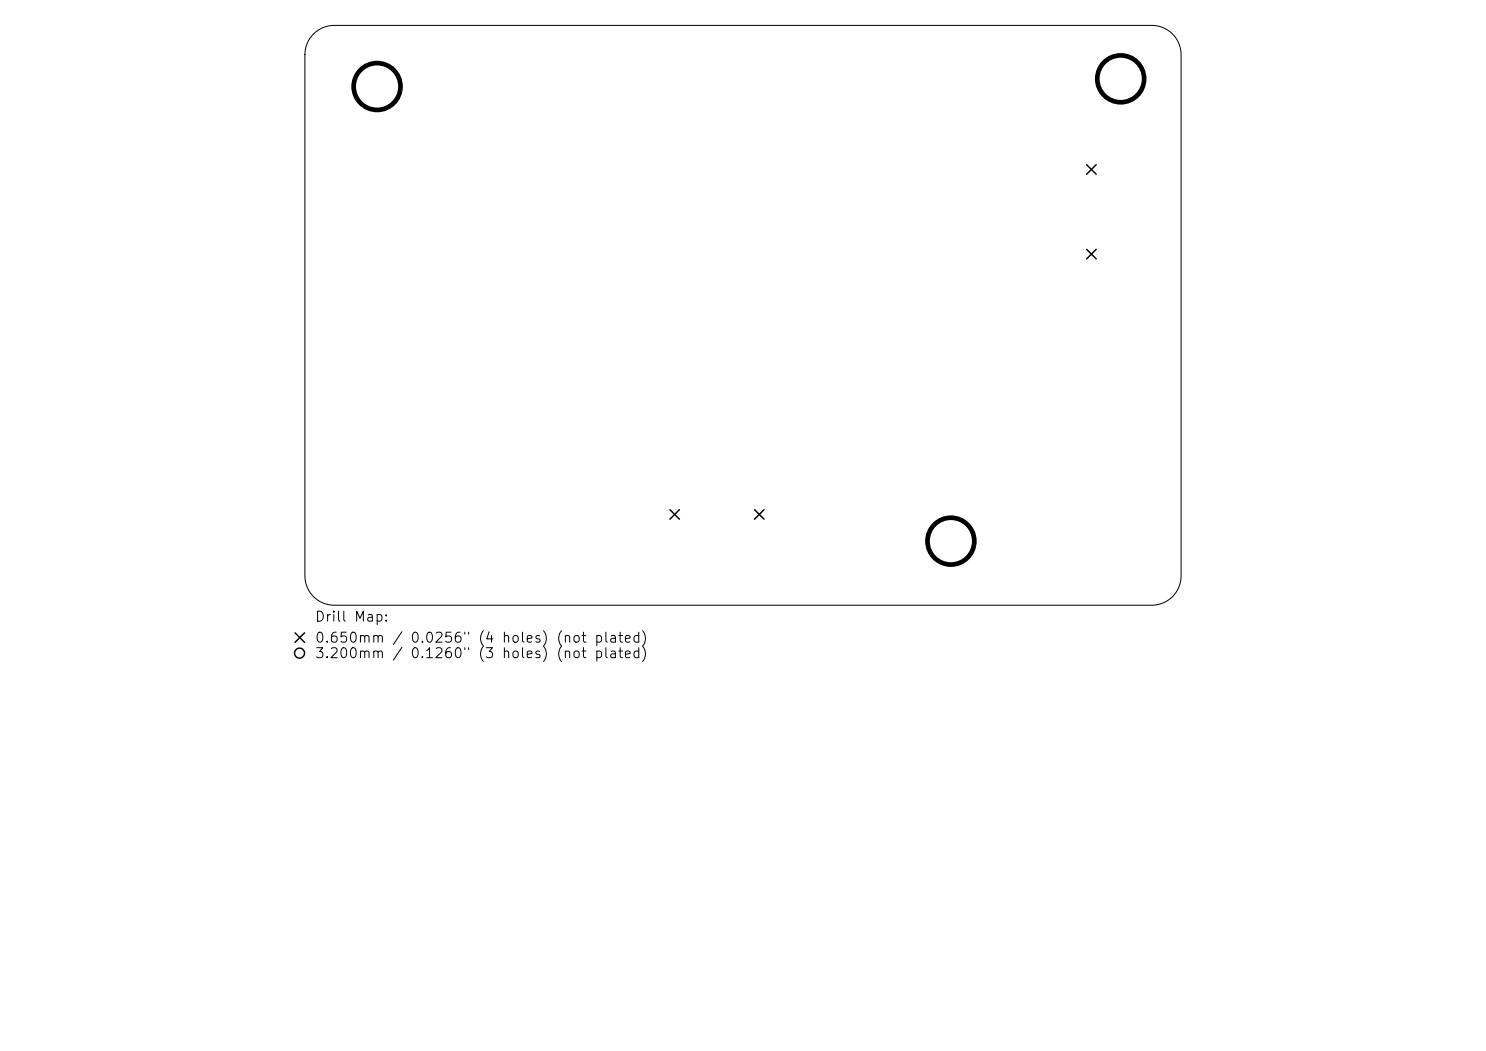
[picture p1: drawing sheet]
<svg xmlns="http://www.w3.org/2000/svg" width="297mm" height="210mm" viewBox="0 0 297 210" stroke-linecap="round" stroke-linejoin="round" font-family="sans-serif">
<defs><g id="words">
<g font-size="2">
<text x="62.8" y="124.7">Drill Map:</text>
<text x="62.8" y="128.9">0.650mm / 0.0256&quot; (4 holes) (not plated)</text>
<text x="62.8" y="132">3.200mm / 0.1260&quot; (3 holes) (not plated)</text>
</g>
</g></defs>
<path d="M62.7 6.8a5.9 5.9 0 0 1 4.1-1.7h163.4a5.9 5.9 0 0 1 5.9 5.8v104.2a5.9 5.9 0 0 1-5.9 5.8h-163.4a5.9 5.9 0 0 1-5.9-5.8v-104.2a5.9 5.9 0 0 1 1.8-4.1z" fill="none" stroke="#000" stroke-width=".2"/>
<g fill="none" stroke="#000" stroke-width=".29">
<path d="M217.2 32.9l1.9 1.9M219.1 32.9l-1.9 1.9M217.2 49.8l1.9 1.9M219.1 49.8l-1.9 1.9M133.9 101.8l1.9 1.9M135.8 101.8l-1.9 1.9M150.8 101.8l1.9 1.9M152.7 101.8l-1.9 1.9M59 126.5l1.9 1.9M60.9 126.5l-1.9 1.9"/>
<circle cx="59.9" cy="130.5" r="1"/>
</g>
<g fill="none" stroke="#000" stroke-width=".94">
<circle cx="75.4" cy="17.3" r="4.7"/>
<circle cx="224" cy="15.8" r="4.7"/>
<circle cx="190.1" cy="108.1" r="4.7"/>
</g>
<use href="#words"/>
</svg>
